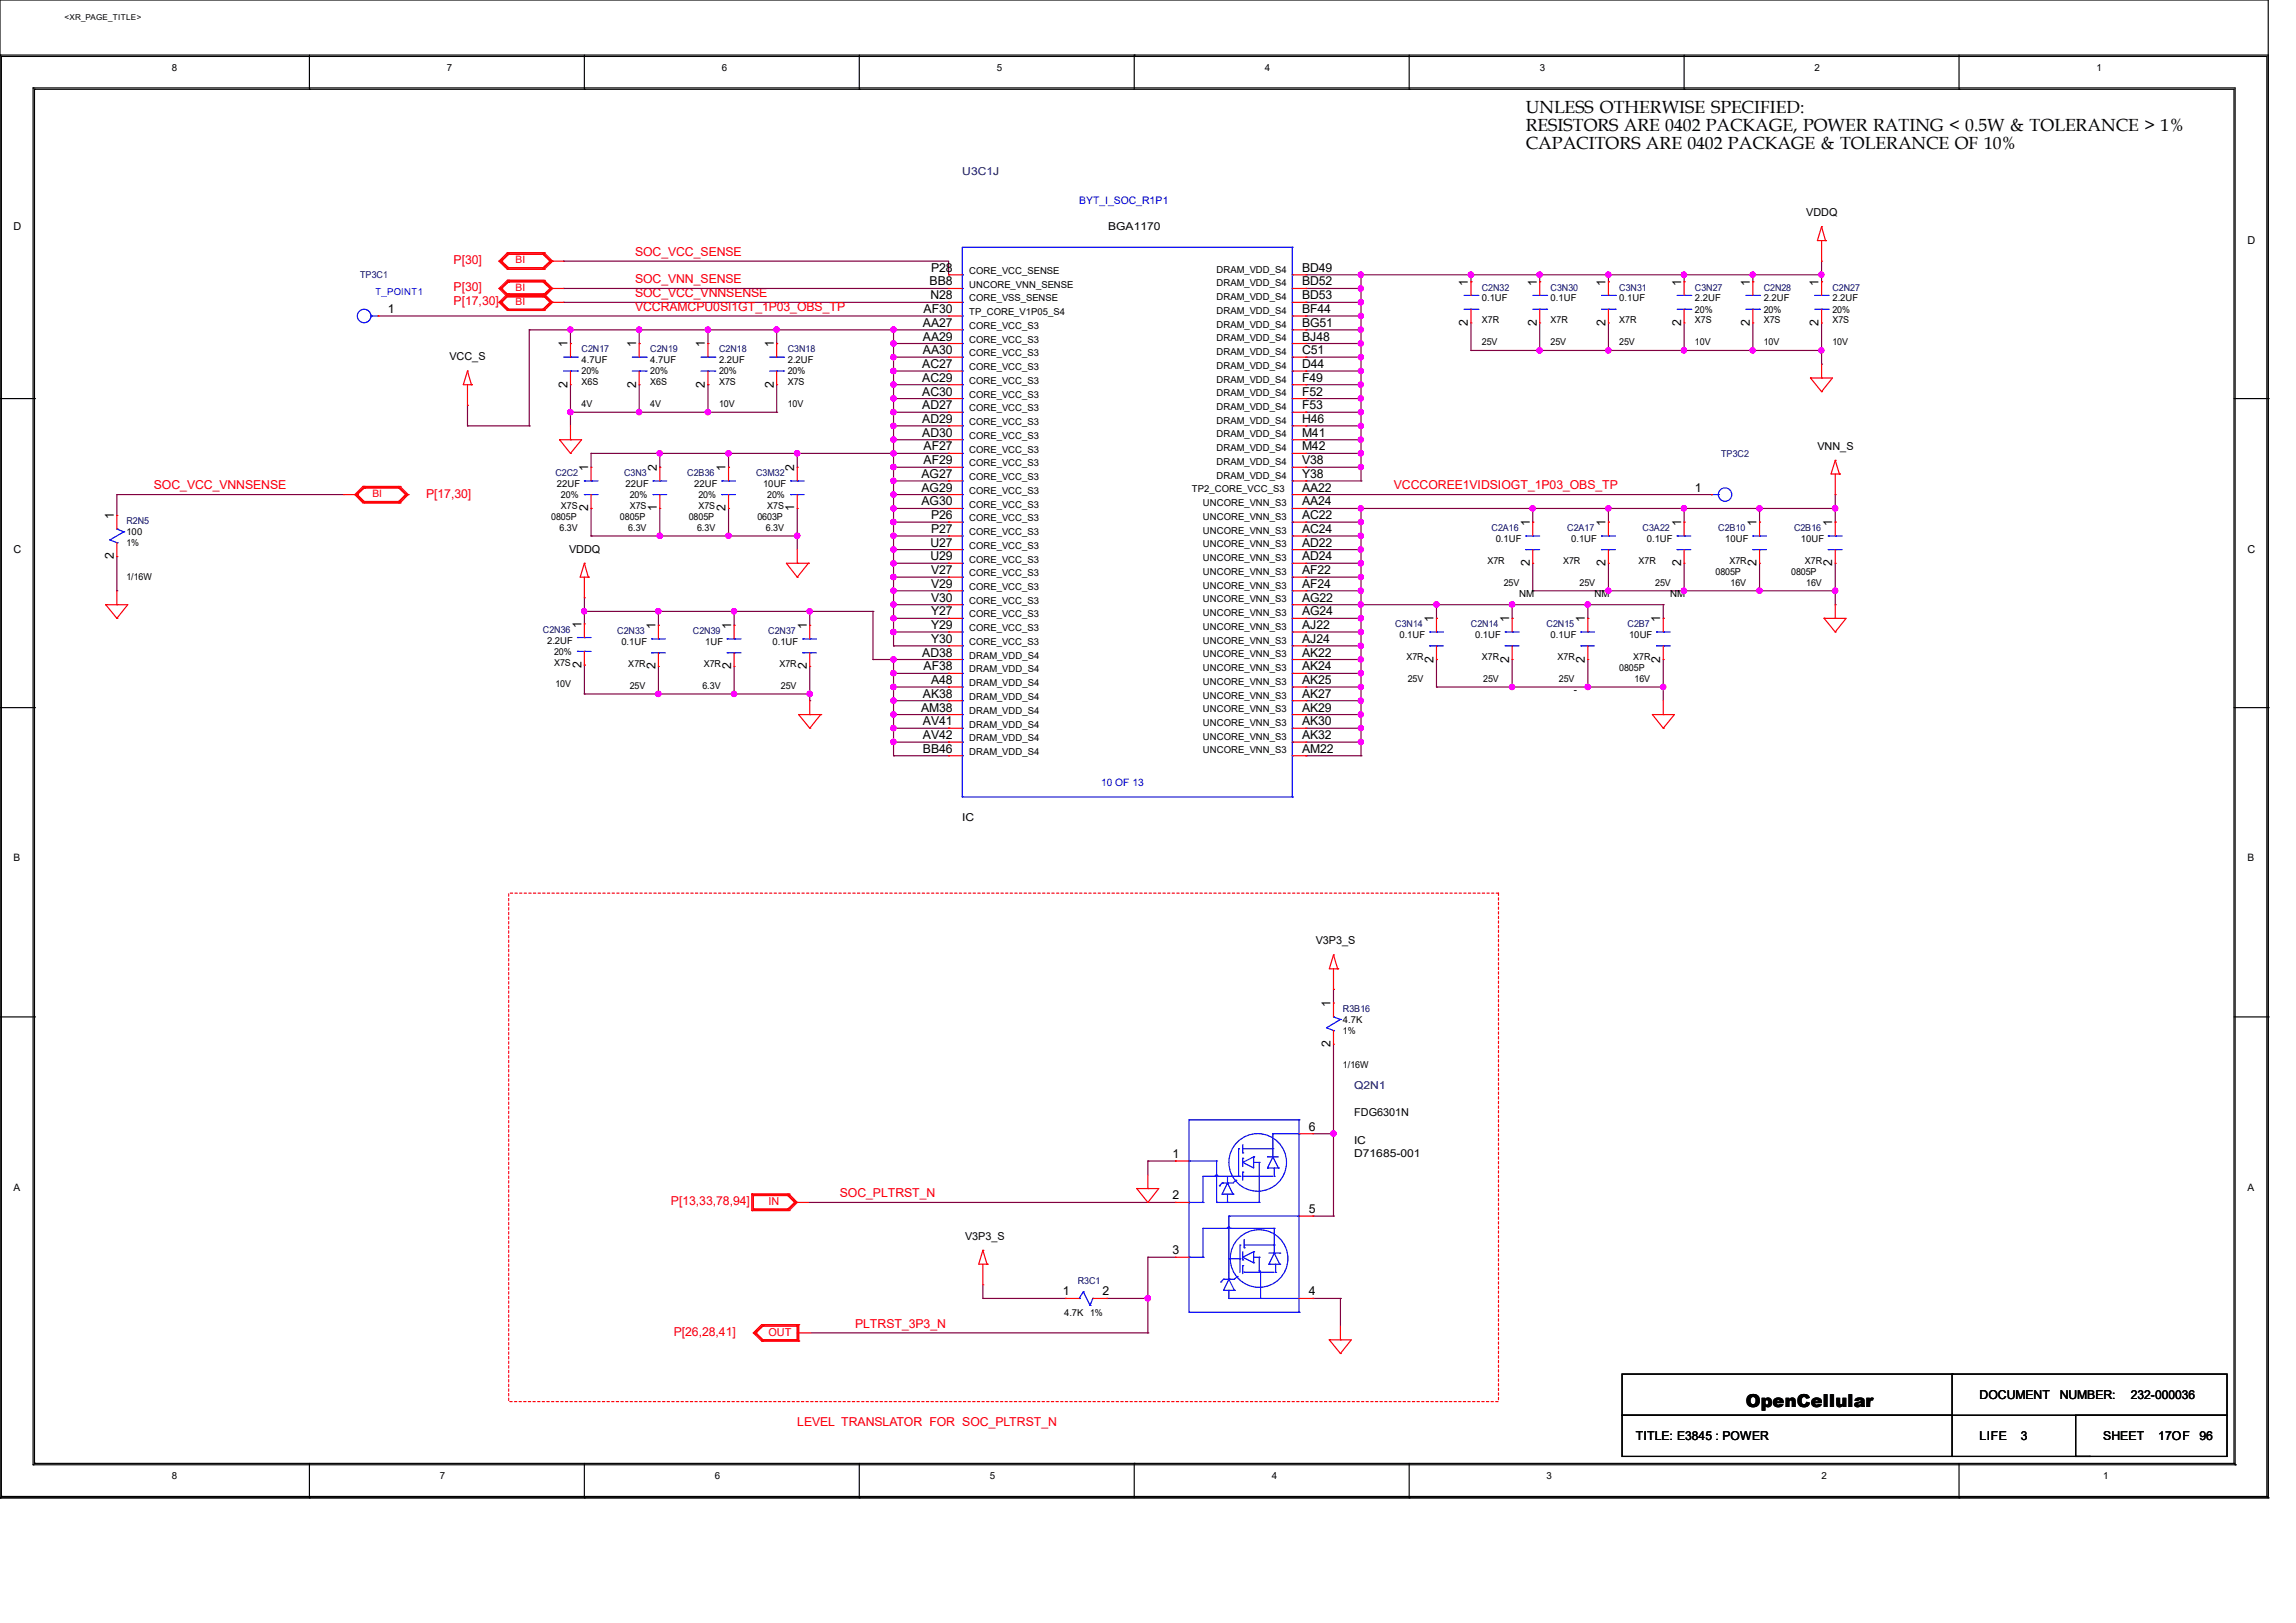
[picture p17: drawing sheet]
<svg xmlns="http://www.w3.org/2000/svg" width="420mm" height="297mm" viewBox="0 0 420 297" stroke-linecap="round" stroke-linejoin="round" font-family="sans-serif">
<defs><g id="words">
<text font-size="3.3" x="319.4" y="257.6">OpenCellular</text>
<g font-size="3.2">
<text x="279.1" y="20.7">UNLESS OTHERWISE SPECIFIED:</text>
<text x="279.1" y="24">RESISTORS ARE 0402 PACKAGE, POWER RATING &lt; 0.5W &amp; TOLERANCE &gt; 1%</text>
<text x="279.1" y="27.2">CAPACITORS ARE 0402 PACKAGE &amp; TOLERANCE OF 10%</text>
</g>
<g font-size="2.2" fill="#f00">
<text x="116.2" y="46.9">SOC_VCC_SENSE</text>
<text x="83" y="53.3">P[30]</text>
<text x="83" y="48.3">P[30]</text>
<text x="116.2" y="51.9">SOC_VNN_SENSE</text>
<text x="83" y="55.8">P[17,30]</text>
<text x="116.2" y="54.4">SOC_VCC_VNNSENSE</text>
<text x="116.2" y="56.9">VCCRAMCPU0SI1GT_1P03_OBS_TP</text>
<text x="28.2" y="89.6">SOC_VCC_VNNSENSE</text>
<text x="255" y="89.6">VCCCOREE1VIDSIOGT_1P03_OBS_TP</text>
<text x="77.9" y="91.1">P[17,30]</text>
<text x="122.7" y="220.6">P[13,33,78,94]</text>
<text x="153.6" y="219.1">SOC_PLTRST_N</text>
<text x="123.2" y="244.4">P[26,28,41]</text>
<text x="156.4" y="243">PLTRST_3P3_N</text>
<text x="145.8" y="261">LEVEL TRANSLATOR FOR SOC_PLTRST_N</text>
</g>
<g font-size="2.2">
<text x="170.1" y="52.2">BB8</text>
<text x="170.3" y="49.7">P28</text>
<text x="238.2" y="52.2">BD52</text>
<text x="238.2" y="49.7">BD49</text>
<text x="268.5" y="52.3" transform="rotate(-90 268.5 52.3)">1</text>
<text x="281.1" y="52.3" transform="rotate(-90 281.1 52.3)">1</text>
<text x="293.7" y="52.3" transform="rotate(-90 293.7 52.3)">1</text>
<text x="307.5" y="52.3" transform="rotate(-90 307.5 52.3)">1</text>
<text x="320.1" y="52.3" transform="rotate(-90 320.1 52.3)">1</text>
<text x="332.7" y="52.3" transform="rotate(-90 332.7 52.3)">1</text>
<text x="71" y="57.3">1</text>
<text x="168.8" y="59.8">AA27</text>
<text x="169" y="57.3">AF30</text>
<text x="170.2" y="54.8">N28</text>
<text x="238.2" y="59.8">BG51</text>
<text x="238.2" y="57.3">BF44</text>
<text x="238.2" y="54.8">BD53</text>
<text x="268.5" y="59.6" transform="rotate(-90 268.5 59.6)">2</text>
<text x="281.1" y="59.6" transform="rotate(-90 281.1 59.6)">2</text>
<text x="293.7" y="59.6" transform="rotate(-90 293.7 59.6)">2</text>
<text x="307.5" y="59.6" transform="rotate(-90 307.5 59.6)">2</text>
<text x="320.1" y="59.6" transform="rotate(-90 320.1 59.6)">2</text>
<text x="332.7" y="59.6" transform="rotate(-90 332.7 59.6)">2</text>
<text x="103.8" y="63.6" transform="rotate(-90 103.8 63.6)">1</text>
<text x="116.4" y="63.6" transform="rotate(-90 116.4 63.6)">1</text>
<text x="128.9" y="63.6" transform="rotate(-90 128.9 63.6)">1</text>
<text x="141.5" y="63.6" transform="rotate(-90 141.5 63.6)">1</text>
<text x="168.8" y="64.8">AA30</text>
<text x="168.8" y="62.3">AA29</text>
<text x="238.2" y="64.8">C51</text>
<text x="238.2" y="62.3">BJ48</text>
<text x="103.8" y="70.9" transform="rotate(-90 103.8 70.9)">2</text>
<text x="116.4" y="70.9" transform="rotate(-90 116.4 70.9)">2</text>
<text x="128.9" y="70.9" transform="rotate(-90 128.9 70.9)">2</text>
<text x="141.5" y="70.9" transform="rotate(-90 141.5 70.9)">2</text>
<text x="168.7" y="69.9">AC29</text>
<text x="168.7" y="67.4">AC27</text>
<text x="238.2" y="69.9">F49</text>
<text x="238.2" y="67.4">D44</text>
<text x="168.7" y="77.4">AD29</text>
<text x="168.7" y="74.9">AD27</text>
<text x="168.7" y="72.4">AC30</text>
<text x="238.2" y="77.4">H46</text>
<text x="238.2" y="74.9">F53</text>
<text x="238.2" y="72.4">F52</text>
<text x="168.7" y="79.9">AD30</text>
<text x="169" y="82.4">AF27</text>
<text x="238.2" y="82.4">M42</text>
<text x="238.2" y="79.9">M41</text>
<text x="107.6" y="86.2" transform="rotate(-90 107.6 86.2)">1</text>
<text x="120.1" y="86.2" transform="rotate(-90 120.1 86.2)">2</text>
<text x="132.7" y="86.2" transform="rotate(-90 132.7 86.2)">1</text>
<text x="145.3" y="86.2" transform="rotate(-90 145.3 86.2)">2</text>
<text x="168.6" y="90">AG29</text>
<text x="168.6" y="87.5">AG27</text>
<text x="169" y="85">AF29</text>
<text x="238.2" y="90">AA22</text>
<text x="238.2" y="87.5">Y38</text>
<text x="238.2" y="85">V38</text>
<text x="310" y="90">1</text>
<text x="20.8" y="95" transform="rotate(-90 20.8 95)">1</text>
<text x="107.6" y="93.6" transform="rotate(-90 107.6 93.6)">2</text>
<text x="120.1" y="93.6" transform="rotate(-90 120.1 93.6)">1</text>
<text x="132.7" y="93.6" transform="rotate(-90 132.7 93.6)">2</text>
<text x="145.3" y="93.6" transform="rotate(-90 145.3 93.6)">1</text>
<text x="168.6" y="92.5">AG30</text>
<text x="170.3" y="95">P26</text>
<text x="238.2" y="95">AC22</text>
<text x="238.2" y="92.5">AA24</text>
<text x="170.2" y="100">U27</text>
<text x="170.3" y="97.5">P27</text>
<text x="238.2" y="100">AD22</text>
<text x="238.2" y="97.5">AC24</text>
<text x="279.8" y="96.3" transform="rotate(-90 279.8 96.3)">1</text>
<text x="293.7" y="96.3" transform="rotate(-90 293.7 96.3)">1</text>
<text x="307.5" y="96.3" transform="rotate(-90 307.5 96.3)">1</text>
<text x="321.3" y="96.3" transform="rotate(-90 321.3 96.3)">1</text>
<text x="335.2" y="96.3" transform="rotate(-90 335.2 96.3)">1</text>
<text x="20.8" y="102.4" transform="rotate(-90 20.8 102.4)">2</text>
<text x="170.2" y="102.5">U29</text>
<text x="170.3" y="107.6">V29</text>
<text x="170.3" y="105.1">V27</text>
<text x="238.2" y="107.6">AF24</text>
<text x="238.2" y="105.1">AF22</text>
<text x="238.2" y="102.5">AD24</text>
<text x="279.8" y="103.6" transform="rotate(-90 279.8 103.6)">2</text>
<text x="293.7" y="103.6" transform="rotate(-90 293.7 103.6)">2</text>
<text x="307.5" y="103.6" transform="rotate(-90 307.5 103.6)">2</text>
<text x="321.3" y="103.6" transform="rotate(-90 321.3 103.6)">2</text>
<text x="335.2" y="103.6" transform="rotate(-90 335.2 103.6)">2</text>
<text x="170.3" y="112.6">Y27</text>
<text x="170.3" y="110.1">V30</text>
<text x="238.2" y="112.6">AG24</text>
<text x="238.2" y="110.1">AG22</text>
<text x="262.2" y="113.9" transform="rotate(-90 262.2 113.9)">1</text>
<text x="276.1" y="113.9" transform="rotate(-90 276.1 113.9)">1</text>
<text x="289.9" y="113.9" transform="rotate(-90 289.9 113.9)">1</text>
<text x="303.7" y="113.9" transform="rotate(-90 303.7 113.9)">1</text>
<text x="106.3" y="114.9" transform="rotate(-90 106.3 114.9)">1</text>
<text x="119.9" y="115.1" transform="rotate(-90 119.9 115.1)">1</text>
<text x="133.7" y="115.1" transform="rotate(-90 133.7 115.1)">1</text>
<text x="147.6" y="115.1" transform="rotate(-90 147.6 115.1)">1</text>
<text x="170.3" y="117.6">Y30</text>
<text x="170.3" y="115.1">Y29</text>
<text x="238.2" y="117.6">AJ24</text>
<text x="238.2" y="115.1">AJ22</text>
<text x="106.3" y="122.3" transform="rotate(-90 106.3 122.3)">2</text>
<text x="119.9" y="122.5" transform="rotate(-90 119.9 122.5)">2</text>
<text x="133.7" y="122.5" transform="rotate(-90 133.7 122.5)">2</text>
<text x="147.6" y="122.5" transform="rotate(-90 147.6 122.5)">2</text>
<text x="168.7" y="120.1">AD38</text>
<text x="169" y="122.7">AF38</text>
<text x="170.3" y="125.2">A48</text>
<text x="238.2" y="125.2">AK25</text>
<text x="238.2" y="122.7">AK24</text>
<text x="238.2" y="120.1">AK22</text>
<text x="262.2" y="121.2" transform="rotate(-90 262.2 121.2)">2</text>
<text x="276.1" y="121.2" transform="rotate(-90 276.1 121.2)">2</text>
<text x="289.9" y="121.2" transform="rotate(-90 289.9 121.2)">2</text>
<text x="303.7" y="121.2" transform="rotate(-90 303.7 121.2)">2</text>
<text x="168.5" y="130.2">AM38</text>
<text x="168.8" y="127.7">AK38</text>
<text x="238.2" y="130.2">AK29</text>
<text x="238.2" y="127.7">AK27</text>
<text x="168.8" y="137.8">BB46</text>
<text x="168.8" y="135.3">AV42</text>
<text x="168.8" y="132.7">AV41</text>
<text x="238.2" y="137.8">AM22</text>
<text x="238.2" y="135.3">AK32</text>
<text x="238.2" y="132.7">AK30</text>
<text x="243.4" y="184.3" transform="rotate(-90 243.4 184.3)">1</text>
<text x="243.4" y="191.6" transform="rotate(-90 243.4 191.6)">2</text>
<text x="239.4" y="206.9">6</text>
<text x="214.5" y="211.9">1</text>
<text x="214.5" y="219.5">2</text>
<text x="239.4" y="222">5</text>
<text x="214.5" y="229.5">3</text>
<text x="194.4" y="237.1">1</text>
<text x="201.7" y="237.1">2</text>
<text x="239.4" y="237.1">4</text>
<text x="362.1" y="256">DOCUMENT</text>
<text x="376.8" y="256">NUMBER:</text>
<text x="389.8" y="256">232-000036</text>
<text x="299.3" y="263.6">TITLE: E3845 : POWER</text>
<text x="362.1" y="263.6">LIFE</text>
<text x="369.6" y="263.6">3</text>
<text x="384.7" y="263.6">SHEET</text>
<text x="394.8" y="263.6">17OF</text>
<text x="402.3" y="263.6">96</text>
</g>
<g font-size="2" fill="#000080">
<text x="176" y="32">U3C1J</text>
<text x="247.7" y="199.2">Q2N1</text>
</g>
<g font-size="2">
<text x="330.4" y="39.5">VDDQ</text>
<text x="2.5" y="42">D</text>
<text x="202.7" y="42">BGA1170</text>
<text x="411.1" y="44.6">D</text>
<text x="82.2" y="66">VCC_S</text>
<text x="332.4" y="82.3">VNN_S</text>
<text x="2.5" y="101.1">C</text>
<text x="104.1" y="101.1">VDDQ</text>
<text x="411.1" y="101.1">C</text>
<text x="176" y="150.2">IC</text>
<text x="240.7" y="172.8">V3P3_S</text>
<text x="247.7" y="209.3">IC</text>
<text x="247.7" y="204.3">FDG6301N</text>
<text x="247.7" y="211.8">D71685-001</text>
<text x="176.5" y="226.9">V3P3_S</text>
</g>
<g font-size="2" fill="#f00">
<text x="140.5" y="220.6">IN</text>
<text x="140.5" y="244.5">OUT</text>
</g>
<g font-size="1.9" fill="#00f">
<text x="197.4" y="37.4">BYT_I_SOC_R1P1</text>
<text x="201.4" y="143.8">10 OF 13</text>
</g>
<g font-size="1.9" fill="#f00">
<text x="94.3" y="53.3">BI</text>
<text x="94.3" y="48.2">BI</text>
<text x="94.3" y="55.8">BI</text>
<text x="68.2" y="91">BI</text>
</g>
<g font-size="1.9">
<text x="2.5" y="157.6">B</text>
<text x="411.1" y="157.6">B</text>
<text x="2.5" y="217.9">A</text>
<text x="411.1" y="217.9">A</text>
</g>
<g font-size="1.8">
<text x="31.5" y="12.9">8</text>
<text x="81.7" y="12.9">7</text>
<text x="132" y="12.9">6</text>
<text x="182.3" y="12.9">5</text>
<text x="231.4" y="12.9">4</text>
<text x="281.6" y="12.9">3</text>
<text x="331.9" y="12.9">2</text>
<text x="383.5" y="12.9">1</text>
<text x="277.9" y="109.2">NM</text>
<text x="291.7" y="109.2">NM</text>
<text x="305.5" y="109.2">NM</text>
<text x="287.9" y="126.8">-</text>
<text x="31.5" y="270.7">8</text>
<text x="80.5" y="270.7">7</text>
<text x="130.8" y="270.7">6</text>
<text x="181.1" y="270.7">5</text>
<text x="232.6" y="270.7">4</text>
<text x="282.9" y="270.7">3</text>
<text x="333.2" y="270.7">2</text>
<text x="384.7" y="270.7">1</text>
</g>
<g font-size="1.7" fill="#000080">
<text x="65.9" y="50.9">TP3C1</text>
<text x="271.1" y="53.2">C2N32</text>
<text x="283.6" y="53.2">C3N30</text>
<text x="296.2" y="53.2">C3N31</text>
<text x="310" y="53.2">C3N27</text>
<text x="322.6" y="53.2">C2N28</text>
<text x="335.2" y="53.2">C2N27</text>
<text x="106.4" y="64.5">C2N17</text>
<text x="119" y="64.5">C2N19</text>
<text x="131.5" y="64.5">C2N18</text>
<text x="144.1" y="64.5">C3N18</text>
<text x="314.8" y="83.6">TP3C2</text>
<text x="101.6" y="87.1">C2C2</text>
<text x="114.2" y="87.1">C3N3</text>
<text x="125.7" y="87.1">C2B36</text>
<text x="138.3" y="87.1">C3M32</text>
<text x="23.1" y="95.9">R2N5</text>
<text x="272.8" y="97.2">C2A16</text>
<text x="286.7" y="97.2">C2A17</text>
<text x="300.5" y="97.2">C3A22</text>
<text x="314.3" y="97.2">C2B10</text>
<text x="328.2" y="97.2">C2B16</text>
<text x="99.3" y="115.8">C2N36</text>
<text x="112.9" y="116">C2N33</text>
<text x="126.7" y="116">C2N39</text>
<text x="140.5" y="116">C2N37</text>
<text x="255.2" y="114.8">C3N14</text>
<text x="269.1" y="114.8">C2N14</text>
<text x="282.9" y="114.8">C2N15</text>
<text x="297.7" y="114.8">C2B7</text>
<text x="245.7" y="185.2">R3B16</text>
<text x="197.1" y="234.9">R3C1</text>
</g>
<text font-size="1.7" fill="#00f" x="68.7" y="53.9">T_POINT1</text>
<g font-size="1.7">
<text x="177.3" y="52.7">UNCORE_VNN_SENSE</text>
<text x="177.3" y="50.1">CORE_VCC_SENSE</text>
<text x="222.5" y="52.4">DRAM_VDD_S4</text>
<text x="222.5" y="49.9">DRAM_VDD_S4</text>
<text x="177.3" y="57.7">TP_CORE_V1P05_S4</text>
<text x="177.3" y="55.2">CORE_VSS_SENSE</text>
<text x="222.5" y="59.9">DRAM_VDD_S4</text>
<text x="222.5" y="57.4">DRAM_VDD_S4</text>
<text x="222.5" y="54.9">DRAM_VDD_S4</text>
<text x="271.1" y="59.2">X7R</text>
<text x="271.1" y="55.2">0.1UF</text>
<text x="283.6" y="59.2">X7R</text>
<text x="283.6" y="55.2">0.1UF</text>
<text x="296.2" y="59.2">X7R</text>
<text x="296.2" y="55.2">0.1UF</text>
<text x="310" y="57.2">20%</text>
<text x="310" y="59.2">X7S</text>
<text x="310" y="55.2">2.2UF</text>
<text x="322.6" y="59.2">X7S</text>
<text x="322.6" y="57.2">20%</text>
<text x="322.6" y="55.2">2.2UF</text>
<text x="335.2" y="59.2">X7S</text>
<text x="335.2" y="57.2">20%</text>
<text x="335.2" y="55.2">2.2UF</text>
<text x="177.3" y="65.2">CORE_VCC_S3</text>
<text x="177.3" y="62.7">CORE_VCC_S3</text>
<text x="177.3" y="60.2">CORE_VCC_S3</text>
<text x="222.5" y="65">DRAM_VDD_S4</text>
<text x="222.5" y="62.4">DRAM_VDD_S4</text>
<text x="271.1" y="63.2">25V</text>
<text x="283.6" y="63.2">25V</text>
<text x="296.2" y="63.2">25V</text>
<text x="310" y="63.2">10V</text>
<text x="322.6" y="63.2">10V</text>
<text x="335.2" y="63.2">10V</text>
<text x="106.4" y="68.5">20%</text>
<text x="106.4" y="70.5">X6S</text>
<text x="106.4" y="66.5">4.7UF</text>
<text x="119" y="68.5">20%</text>
<text x="119" y="70.5">X6S</text>
<text x="119" y="66.5">4.7UF</text>
<text x="131.5" y="68.5">20%</text>
<text x="131.5" y="70.5">X7S</text>
<text x="131.5" y="66.5">2.2UF</text>
<text x="144.1" y="68.5">20%</text>
<text x="144.1" y="70.5">X7S</text>
<text x="144.1" y="66.5">2.2UF</text>
<text x="177.3" y="70.3">CORE_VCC_S3</text>
<text x="177.3" y="67.7">CORE_VCC_S3</text>
<text x="222.5" y="70">DRAM_VDD_S4</text>
<text x="222.5" y="67.5">DRAM_VDD_S4</text>
<text x="106.4" y="74.5">4V</text>
<text x="119" y="74.5">4V</text>
<text x="131.5" y="74.5">10V</text>
<text x="144.1" y="74.5">10V</text>
<text x="177.3" y="77.8">CORE_VCC_S3</text>
<text x="177.3" y="75.3">CORE_VCC_S3</text>
<text x="177.3" y="72.8">CORE_VCC_S3</text>
<text x="222.5" y="77.6">DRAM_VDD_S4</text>
<text x="222.5" y="75">DRAM_VDD_S4</text>
<text x="222.5" y="72.5">DRAM_VDD_S4</text>
<text x="177.3" y="82.8">CORE_VCC_S3</text>
<text x="177.3" y="80.3">CORE_VCC_S3</text>
<text x="222.5" y="82.6">DRAM_VDD_S4</text>
<text x="222.5" y="80.1">DRAM_VDD_S4</text>
<text x="101.9" y="89.1">22UF</text>
<text x="114.4" y="89.1">22UF</text>
<text x="127" y="89.1">22UF</text>
<text x="139.6" y="89.1">10UF</text>
<text x="177.3" y="87.8">CORE_VCC_S3</text>
<text x="177.3" y="85.3">CORE_VCC_S3</text>
<text x="222.5" y="87.6">DRAM_VDD_S4</text>
<text x="222.5" y="85.1">DRAM_VDD_S4</text>
<text x="100.8" y="95.2">0805P</text>
<text x="102.6" y="91.1">20%</text>
<text x="102.6" y="93.1">X7S</text>
<text x="113.4" y="95.2">0805P</text>
<text x="115.2" y="93.1">X7S</text>
<text x="115.2" y="91.1">20%</text>
<text x="126" y="95.2">0805P</text>
<text x="127.8" y="91.1">20%</text>
<text x="127.8" y="93.1">X7S</text>
<text x="138.6" y="95.2">0603P</text>
<text x="140.3" y="93.1">X7S</text>
<text x="140.3" y="91.1">20%</text>
<text x="177.3" y="95.4">CORE_VCC_S3</text>
<text x="177.3" y="92.9">CORE_VCC_S3</text>
<text x="177.3" y="90.4">CORE_VCC_S3</text>
<text x="218" y="90.1">TP2_CORE_VCC_S3</text>
<text x="220" y="95.2">UNCORE_VNN_S3</text>
<text x="220" y="92.6">UNCORE_VNN_S3</text>
<text x="23.1" y="99.9">1%</text>
<text x="23.1" y="97.9">100</text>
<text x="102.4" y="97.2">6.3V</text>
<text x="114.9" y="97.2">6.3V</text>
<text x="127.5" y="97.2">6.3V</text>
<text x="140.1" y="97.2">6.3V</text>
<text x="177.3" y="100.4">CORE_VCC_S3</text>
<text x="177.3" y="97.9">CORE_VCC_S3</text>
<text x="220" y="100.2">UNCORE_VNN_S3</text>
<text x="220" y="97.7">UNCORE_VNN_S3</text>
<text x="273.6" y="99.2">0.1UF</text>
<text x="287.4" y="99.2">0.1UF</text>
<text x="301.2" y="99.2">0.1UF</text>
<text x="315.6" y="99.2">10UF</text>
<text x="329.4" y="99.2">10UF</text>
<text x="23.1" y="106.2">1/16W</text>
<text x="177.3" y="108">CORE_VCC_S3</text>
<text x="177.3" y="105.5">CORE_VCC_S3</text>
<text x="177.3" y="103">CORE_VCC_S3</text>
<text x="220" y="107.7">UNCORE_VNN_S3</text>
<text x="220" y="105.2">UNCORE_VNN_S3</text>
<text x="220" y="102.7">UNCORE_VNN_S3</text>
<text x="272.1" y="103.2">X7R</text>
<text x="275.1" y="107.2">25V</text>
<text x="285.9" y="103.2">X7R</text>
<text x="288.9" y="107.2">25V</text>
<text x="299.7" y="103.2">X7R</text>
<text x="302.8" y="107.2">25V</text>
<text x="313.8" y="105.2">0805P</text>
<text x="316.4" y="103.2">X7R</text>
<text x="316.6" y="107.2">16V</text>
<text x="327.7" y="105.2">0805P</text>
<text x="330.2" y="103.2">X7R</text>
<text x="330.4" y="107.2">16V</text>
<text x="177.3" y="113">CORE_VCC_S3</text>
<text x="177.3" y="110.5">CORE_VCC_S3</text>
<text x="220" y="112.7">UNCORE_VNN_S3</text>
<text x="220" y="110.2">UNCORE_VNN_S3</text>
<text x="100.1" y="117.8">2.2UF</text>
<text x="101.3" y="119.8">20%</text>
<text x="113.7" y="118">0.1UF</text>
<text x="129" y="118">1UF</text>
<text x="141.3" y="118">0.1UF</text>
<text x="177.3" y="118">CORE_VCC_S3</text>
<text x="177.3" y="115.5">CORE_VCC_S3</text>
<text x="220" y="117.8">UNCORE_VNN_S3</text>
<text x="220" y="115.3">UNCORE_VNN_S3</text>
<text x="256" y="116.8">0.1UF</text>
<text x="269.8" y="116.8">0.1UF</text>
<text x="283.6" y="116.8">0.1UF</text>
<text x="298" y="116.8">10UF</text>
<text x="101.3" y="121.8">X7S</text>
<text x="101.6" y="125.8">10V</text>
<text x="114.9" y="122">X7R</text>
<text x="128.7" y="122">X7R</text>
<text x="142.6" y="122">X7R</text>
<text x="177.3" y="125.6">DRAM_VDD_S4</text>
<text x="177.3" y="123.1">DRAM_VDD_S4</text>
<text x="177.3" y="120.6">DRAM_VDD_S4</text>
<text x="220" y="125.3">UNCORE_VNN_S3</text>
<text x="220" y="122.8">UNCORE_VNN_S3</text>
<text x="220" y="120.3">UNCORE_VNN_S3</text>
<text x="257.3" y="120.8">X7R</text>
<text x="257.5" y="124.8">25V</text>
<text x="271.1" y="120.8">X7R</text>
<text x="271.3" y="124.8">25V</text>
<text x="284.9" y="120.8">X7R</text>
<text x="285.2" y="124.8">25V</text>
<text x="296.2" y="122.8">0805P</text>
<text x="298.7" y="120.8">X7R</text>
<text x="299" y="124.8">16V</text>
<text x="115.2" y="126.1">25V</text>
<text x="128.5" y="126.1">6.3V</text>
<text x="142.8" y="126.1">25V</text>
<text x="177.3" y="130.6">DRAM_VDD_S4</text>
<text x="177.3" y="128.1">DRAM_VDD_S4</text>
<text x="220" y="130.3">UNCORE_VNN_S3</text>
<text x="220" y="127.8">UNCORE_VNN_S3</text>
<text x="177.3" y="135.6">DRAM_VDD_S4</text>
<text x="177.3" y="133.1">DRAM_VDD_S4</text>
<text x="220" y="137.9">UNCORE_VNN_S3</text>
<text x="220" y="135.4">UNCORE_VNN_S3</text>
<text x="220" y="132.9">UNCORE_VNN_S3</text>
<text x="177.3" y="138.1">DRAM_VDD_S4</text>
<text x="245.7" y="189.2">1%</text>
<text x="245.7" y="187.2">4.7K</text>
<text x="245.7" y="195.5">1/16W</text>
<text x="194.6" y="240.7">4.7K 1%</text>
</g>
<text font-size="1.5" x="11.8" y="3.6">&lt;XR_PAGE_TITLE&gt;</text>
<g font-size=".6" fill="#fff">
<text x="242.4" y="204.8">UNNAMED_27_MOSFETNDUAL6P_I124_D1</text>
<text x="217.3" y="217.3">UNNAMED_27_MOSFETNDUAL6P_I124_G1</text>
</g>
</g></defs>
<g fill="none" stroke="#000" stroke-width=".21">
<path d="M0 10.1h.1M0 10.1h414.9M.3 10.3h.1M.3 10.3v263.6M.3 10.3h414.4v263.6M6.1 16.1h.1M6.1 16.1v252M6.1 16.1h402.8v252M6.3 16.3h.1M6.3 16.3h402.3v251.5M6.3 16.3v251.5M56.6 16.3h.1"/>
<path d="M56.6 10.1v6.2M106.9 16.3h.1M106.9 10.1v6.2M157.2 16.3h.1M157.2 10.1v6.2M207.5 10.1h.1M207.5 10.1v6.2M257.8 16.3h.1M257.8 10.1v6.2M308.1 16.3h.1M308.1 10.1v6.2M358.4 16.3h.1"/>
<path d="M358.4 10.1v6.2M0 72.9h6.3M6.3 72.9h.1M408.6 72.9h6.3M414.9 72.9h.1M0 129.5h6.3M6.3 129.5h.1M408.6 129.5h6.3M414.9 129.5h.1M0 186.1h6.3M6.3 186.1h.1M408.6 186.1h6.3"/>
<path d="M414.9 186.1h.1M296.7 251.5h110.7v7.5h-110.7zM296.7 259h60.4v7.5h-60.4zM357.1 251.5h.1M357.1 251.5v7.5M379.7 259h27.7v7.5h-27.7zM0 274.1h.1M0 274.1v-274.1h414.9v274.1M0 274.1h414.9M.3 273.9h.1M.3 273.9h414.4M6.1 268.1h.1"/>
<path d="M6.1 268.1h402.8M6.3 267.8h.1M6.3 267.8h402.3M56.6 274.1h.1M56.6 267.8v6.3M106.9 274.1h.1M106.9 267.8v6.3M157.2 274.1h.1M157.2 267.8v6.3M207.5 267.8h.1M207.5 267.8v6.3M257.8 274.1h.1"/>
<path d="M257.8 267.8v6.3M357.1 266.5h25.1M358.4 274.1h.1M358.4 267.8v6.3M382.2 266.5h.1M408.6 267.8h.1M408.9 268.1h.1M414.7 273.9h.1M414.9 274.1h.1"/>
</g>
<path d="M93 163.4h181.1v93.1h-181.1z" fill="none" stroke="#f00" stroke-width=".21" stroke-dasharray=".4"/>
<g fill="none" stroke="#800040" stroke-width=".21">
<path d="M69.2 57.8h104.3M103.1 47.8h.1M103.1 55.3h.1M103.1 52.8h.1M103.1 47.8h70.4v2.5M103.1 55.3h70.4M103.1 52.8h70.4M173.5 57.8h.1M173.5 50.3h.1M238.9 52.8h.1M238.9 57.8h.1M238.9 55.3h.1"/>
<path d="M238.9 55.3h10.1M238.9 52.8h10.1M238.9 57.8h10.1M238.9 50.3h94.3M249 50.3h.1M249 52.8h.1M249 57.8h.1M249 55.3h.1M249 50.3v37.7M269.1 50.3h.1M269.1 51.6h.1M269.1 50.3v1.3"/>
<path d="M269.1 59.1v5M281.6 50.3h.1M281.6 51.6h.1M281.6 50.3v1.3M281.6 59.1v5M294.2 50.3h.1M294.2 51.6h.1M294.2 50.3v1.3M294.2 59.1v5M308.1 50.3h.1M308.1 51.6h.1M308.1 50.3v1.3"/>
<path d="M308.1 59.1v5M320.6 50.3h.1M320.6 51.6h.1M320.6 50.3v1.3M320.6 59.1v5M333.2 50.3h.1M333.2 51.6h.1M333.2 47.8v3.8M333.2 59.1v7.5M85.5 77.9h.1M85.5 74.2v3.7M85.5 77.9h11.3"/>
<path d="M96.8 77.9h.1M96.8 60.4h.1M96.8 60.4v17.5M96.8 60.4h76.7M104.4 75.4h.1M104.4 60.4h.1M104.4 62.9h.1M104.4 60.4v2.5M104.4 70.4v7.5M104.4 75.4h37.7M116.9 75.4h.1M116.9 60.4h.1"/>
<path d="M116.9 62.9h.1M116.9 60.4v2.5M116.9 70.4v5M129.5 75.4h.1M129.5 70.4h.1M129.5 60.4h.1M129.5 62.9h.1M129.5 60.4v2.5M129.5 70.4v5M142.1 75.4h.1M142.1 60.4h.1M142.1 62.9h.1"/>
<path d="M142.1 60.4v2.5M142.1 70.4v5M163.4 75.4h.1M163.4 77.9h.1M163.4 72.9h.1M163.4 70.4h.1M163.4 67.9h.1M163.4 65.4h.1M163.4 62.9h.1M163.4 60.4h.1M163.4 75.4h10.1M163.4 77.9h10.1"/>
<path d="M163.4 60.4v57.8M163.4 72.9h10.1M163.4 70.4h10.1M163.4 67.9h10.1M163.4 65.4h10.1M163.4 62.9h10.1M173.5 77.9h.1M173.5 60.4h.1M238.9 77.9h.1M238.9 75.4h.1M238.9 72.9h.1M238.9 70.4h.1"/>
<path d="M238.9 67.9h.1M238.9 65.4h.1M238.9 62.9h.1M238.9 60.4h.1M238.9 75.4h10.1M238.9 77.9h10.1M238.9 60.4h10.1M238.9 72.9h10.1M238.9 70.4h10.1M238.9 67.9h10.1M238.9 65.4h10.1M238.9 62.9h10.1"/>
<path d="M249 77.9h.1M249 75.4h.1M249 72.9h.1M249 70.4h.1M249 67.9h.1M249 65.4h.1M249 62.9h.1M249 60.4h.1M269.1 64.1h.1M269.1 64.1h64.1M281.6 64.1h.1M294.2 64.1h.1"/>
<path d="M308.1 64.1h.1M320.6 64.1h.1M333.2 64.1h.1M333.2 66.6h.1M21.4 90.5h.1M21.4 90.5h41.5M21.4 90.5v3.8M62.9 90.5h.1M108.1 98.1h.1M108.1 93h.1M108.1 83h.1M108.1 98.1h37.7"/>
<path d="M108.1 83h65.4M108.1 83v2.5M108.1 93v5.1M120.7 98.1h.1M120.7 83h.1M120.7 85.5h.1M120.7 83v2.5M120.7 93v5.1M133.3 98.1h.1M133.3 85.5h.1M133.3 83h.1M133.3 83v2.5"/>
<path d="M133.3 93v5.1M145.8 98.1h.1M145.8 83h.1M145.8 83v2.5M145.8 93v7.6M163.4 80.5h.1M163.4 83h.1M163.4 85.5h.1M163.4 88h.1M163.4 90.5h.1M163.4 93h.1M163.4 95.5h.1"/>
<path d="M163.4 98.1h.1M163.4 90.5h10.1M163.4 98.1h10.1M163.4 95.5h10.1M163.4 93h10.1M163.4 88h10.1M163.4 85.5h10.1M163.4 80.5h10.1M173.5 98.1h.1M173.5 95.5h.1M173.5 93h.1M173.5 90.5h.1"/>
<path d="M173.5 88h.1M173.5 85.5h.1M173.5 83h.1M173.5 80.5h.1M238.9 85.5h.1M238.9 88h.1M238.9 80.5h.1M238.9 90.5h74.2M238.9 98.1h10.1M238.9 95.5h10.1M238.9 93h96.8M238.9 88h10.1"/>
<path d="M238.9 85.5h10.1M238.9 83h10.1M238.9 80.5h10.1M249 83h.1M249 85.5h.1M249 88h.1M249 80.5h.1M249 98.1h.1M249 95.5h.1M249 93h.1M249 93v45.3M280.4 93h.1"/>
<path d="M280.4 95.5h.1M280.4 93v2.5M294.2 93h.1M294.2 95.5h.1M294.2 93v2.5M308.1 93h.1M308.1 95.5h.1M308.1 93v2.5M313.1 90.5h.1M321.9 93h.1M321.9 95.5h.1M321.9 93v2.5"/>
<path d="M335.7 93h.1M335.7 95.5h.1M335.7 90.5v5M21.4 108.1h.1M21.4 101.9v6.2M106.9 111.9h.1M106.9 109.4v4.8M106.9 111.9h52.8M120.4 111.9h.1M120.4 114.4h.1M120.4 111.9v2.5M134.3 114.4h.1"/>
<path d="M134.3 111.9h.1M134.3 111.9v2.5M148.1 111.9h.1M148.1 111.9v2.5M159.7 111.9h.1M159.7 111.9v8.8M163.4 100.6h.1M163.4 103.1h.1M163.4 105.6h.1M163.4 108.1h.1M163.4 110.7h.1M163.4 113.2h.1"/>
<path d="M163.4 115.7h.1M163.4 118.2h.1M163.4 108.1h10.1M163.4 118.2h10.1M163.4 115.7h10.1M163.4 113.2h10.1M163.4 110.7h10.1M163.4 105.6h10.1M163.4 103.1h10.1M163.4 100.6h10.1M173.5 118.2h.1M173.5 115.7h.1"/>
<path d="M173.5 113.2h.1M173.5 110.7h.1M173.5 108.1h.1M173.5 105.6h.1M173.5 103.1h.1M173.5 100.6h.1M238.9 108.1h10.1M238.9 118.2h10.1M238.9 115.7h10.1M238.9 113.2h10.1M238.9 110.7h65.3M238.9 105.6h10.1"/>
<path d="M238.9 103.1h10.1M238.9 100.6h10.1M249 118.2h.1M249 115.7h.1M249 113.2h.1M249 110.7h.1M249 108.1h.1M249 105.6h.1M249 103.1h.1M249 100.6h.1M262.8 110.7h.1M262.8 113.2h.1"/>
<path d="M262.8 110.7v2.5M276.6 110.7h.1M276.6 113.2h.1M276.6 110.7v2.5M280.4 108.1h.1M280.4 103.1v5M280.4 108.1h55.3M290.4 110.7h.1M290.4 113.2h.1M290.4 110.7v2.5M294.2 108.1h.1M294.2 103.1v5"/>
<path d="M304.2 110.7h.1M304.2 113.2h.1M304.2 110.7v2.5M308.1 108.1h.1M308.1 103.1v5M321.9 108.1h.1M321.9 103.1v5M335.7 108.1h.1M335.7 110.7h.1M335.7 103.1v7.6M106.9 121.7h.1M106.9 127h.1"/>
<path d="M106.9 121.7v5.3M106.9 127h41.2M120.4 127h.1M120.4 122v5M134.3 127h.1M134.3 122v5M148.1 127h.1M148.1 128.2h.1M148.1 122v6.2M159.7 120.7h.1M159.7 120.7h13.8M163.4 120.7h.1"/>
<path d="M163.4 123.2h.1M163.4 125.7h.1M163.4 128.2h.1M163.4 130.8h.1M163.4 133.3h.1M163.4 135.8h.1M163.4 138.3h.1M163.4 125.7h10.1M163.4 120.7v17.6M163.4 138.3h10.1M163.4 135.8h10.1M163.4 133.3h10.1"/>
<path d="M163.4 130.8h10.1M163.4 128.2h10.1M163.4 123.2h10.1M173.5 138.3h.1M173.5 135.8h.1M173.5 133.3h.1M173.5 130.8h.1M173.5 128.2h.1M173.5 125.7h.1M173.5 123.2h.1M173.5 120.7h.1M238.9 138.3h.1"/>
<path d="M238.9 125.7h10.1M238.9 120.7h10.1M238.9 138.3h10.1M238.9 135.8h10.1M238.9 133.3h10.1M238.9 130.8h10.1M238.9 128.2h10.1M238.9 123.2h10.1M249 135.8h.1M249 138.3h.1M249 133.3h.1M249 130.8h.1"/>
<path d="M249 128.2h.1M249 125.7h.1M249 123.2h.1M249 120.7h.1M262.8 125.7h.1M262.8 120.7h.1M262.8 125.7h41.4M262.8 120.7v5M276.6 125.7h.1M276.6 120.7v5M290.4 125.7h.1M290.4 120.7v5"/>
<path d="M304.2 125.7h.1M304.2 120.7v7.5M243.9 181.1h.1M243.9 181.1v2.5M243.9 191.1v31.4M210 212.5h.1M210 212.5v2.5M210 212.5h5M215 212.5h.1M240.2 207.5h3.7M243.9 207.5h.1M147.9 220h67.1"/>
<path d="M179.8 237.6h.1M179.8 237.6h15.1M179.8 235.1v2.5M194.9 237.6h.1M202.4 237.6h.1M202.4 237.6h7.6M210 237.6h.1M210 230.1h.1M210 230.1v13.8M210 230.1h5M215 220h.1M240.2 237.6h.1"/>
<path d="M240.2 222.5h.1M240.2 237.6h5M240.2 222.5h3.7M243.9 222.5h.1M245.2 237.6h.1M245.2 237.6v5.1M148.4 243.9h61.6M210 243.9h.1"/>
</g>
<g fill="#f0f" stroke="#f0f" stroke-width=".21">
<circle cx="104.3" cy="75.4" r=".49"/>
<circle cx="116.9" cy="75.4" r=".49"/>
<circle cx="148.1" cy="127" r=".49"/>
<circle cx="120.4" cy="127" r=".49"/>
<circle cx="134.3" cy="127" r=".49"/>
<circle cx="129.5" cy="75.4" r=".49"/>
<circle cx="281.6" cy="64.1" r=".49"/>
<circle cx="294.2" cy="64.1" r=".49"/>
<circle cx="308" cy="64.1" r=".48"/>
<circle cx="320.6" cy="64.1" r=".48"/>
<circle cx="333.2" cy="64.1" r=".48"/>
<circle cx="308" cy="108.1" r=".48"/>
<circle cx="321.8" cy="108.1" r=".49"/>
<circle cx="290.4" cy="125.7" r=".49"/>
<circle cx="276.6" cy="125.7" r=".49"/>
<circle cx="294.2" cy="108.1" r=".49"/>
<circle cx="304.2" cy="125.7" r=".48"/>
<circle cx="335.7" cy="108.1" r=".49"/>
<circle cx="210" cy="237.6" r=".49"/>
<circle cx="243.9" cy="207.4" r=".49"/>
<circle cx="104.3" cy="60.3" r=".49"/>
<circle cx="116.9" cy="60.3" r=".49"/>
<circle cx="129.5" cy="60.3" r=".49"/>
<circle cx="163.4" cy="77.9" r=".49"/>
<circle cx="163.4" cy="80.5" r=".49"/>
<circle cx="163.4" cy="85.5" r=".49"/>
<circle cx="163.4" cy="88" r=".49"/>
<circle cx="163.4" cy="90.5" r=".49"/>
<circle cx="163.4" cy="98" r=".49"/>
<circle cx="163.4" cy="100.6" r=".49"/>
<circle cx="163.4" cy="103.1" r=".49"/>
<circle cx="163.4" cy="105.6" r=".49"/>
<circle cx="163.4" cy="108.1" r=".49"/>
<circle cx="163.4" cy="113.1" r=".49"/>
<circle cx="163.4" cy="115.7" r=".49"/>
<circle cx="163.4" cy="110.6" r=".49"/>
<circle cx="163.4" cy="95.5" r=".49"/>
<circle cx="163.4" cy="93" r=".49"/>
<circle cx="163.4" cy="72.9" r=".49"/>
<circle cx="163.4" cy="75.4" r=".49"/>
<circle cx="163.4" cy="67.9" r=".49"/>
<circle cx="163.4" cy="70.4" r=".49"/>
<circle cx="163.4" cy="62.8" r=".49"/>
<circle cx="163.4" cy="65.4" r=".49"/>
<circle cx="163.4" cy="60.3" r=".49"/>
<circle cx="142" cy="60.3" r=".49"/>
<circle cx="106.8" cy="111.9" r=".48"/>
<circle cx="120.4" cy="111.9" r=".49"/>
<circle cx="134.3" cy="111.9" r=".49"/>
<circle cx="148.1" cy="111.9" r=".49"/>
<circle cx="163.4" cy="120.7" r=".49"/>
<circle cx="163.4" cy="123.2" r=".49"/>
<circle cx="163.4" cy="130.7" r=".49"/>
<circle cx="163.4" cy="133.2" r=".49"/>
<circle cx="163.4" cy="135.8" r=".49"/>
<circle cx="163.4" cy="128.2" r=".49"/>
<circle cx="163.4" cy="125.7" r=".49"/>
<circle cx="248.9" cy="83" r=".48"/>
<circle cx="248.9" cy="52.8" r=".48"/>
<circle cx="248.9" cy="85.5" r=".48"/>
<circle cx="248.9" cy="80.5" r=".48"/>
<circle cx="248.9" cy="77.9" r=".48"/>
<circle cx="248.9" cy="75.4" r=".48"/>
<circle cx="248.9" cy="72.9" r=".48"/>
<circle cx="248.9" cy="70.4" r=".48"/>
<circle cx="248.9" cy="67.9" r=".48"/>
<circle cx="248.9" cy="65.4" r=".48"/>
<circle cx="248.9" cy="62.8" r=".48"/>
<circle cx="248.9" cy="60.3" r=".48"/>
<circle cx="248.9" cy="57.8" r=".48"/>
<circle cx="248.9" cy="55.3" r=".48"/>
<circle cx="248.9" cy="50.3" r=".48"/>
<circle cx="269" cy="50.3" r=".49"/>
<circle cx="281.6" cy="50.3" r=".49"/>
<circle cx="294.2" cy="50.3" r=".49"/>
<circle cx="308" cy="50.3" r=".48"/>
<circle cx="320.6" cy="50.3" r=".48"/>
<circle cx="333.2" cy="50.3" r=".48"/>
<circle cx="248.9" cy="135.8" r=".48"/>
<circle cx="248.9" cy="133.2" r=".48"/>
<circle cx="248.9" cy="130.7" r=".48"/>
<circle cx="248.9" cy="128.2" r=".48"/>
<circle cx="248.9" cy="125.7" r=".48"/>
<circle cx="248.9" cy="120.7" r=".48"/>
<circle cx="248.9" cy="123.2" r=".48"/>
<circle cx="248.9" cy="118.2" r=".48"/>
<circle cx="248.9" cy="115.7" r=".48"/>
<circle cx="248.9" cy="113.1" r=".48"/>
<circle cx="248.9" cy="108.1" r=".48"/>
<circle cx="248.9" cy="110.6" r=".48"/>
<circle cx="262.7" cy="110.6" r=".49"/>
<circle cx="248.9" cy="103.1" r=".48"/>
<circle cx="248.9" cy="105.6" r=".48"/>
<circle cx="248.9" cy="98" r=".48"/>
<circle cx="248.9" cy="100.6" r=".48"/>
<circle cx="248.9" cy="95.5" r=".48"/>
<circle cx="248.9" cy="93" r=".48"/>
<circle cx="280.4" cy="93" r=".49"/>
<circle cx="276.6" cy="110.6" r=".49"/>
<circle cx="290.4" cy="110.6" r=".49"/>
<circle cx="294.2" cy="93" r=".49"/>
<circle cx="308" cy="93" r=".48"/>
<circle cx="321.8" cy="93" r=".49"/>
<circle cx="335.7" cy="93" r=".49"/>
<circle cx="145.8" cy="98" r=".49"/>
<circle cx="133.2" cy="98" r=".49"/>
<circle cx="120.7" cy="98" r=".49"/>
<circle cx="120.7" cy="83" r=".49"/>
<circle cx="133.2" cy="83" r=".49"/>
<circle cx="145.8" cy="83" r=".49"/>
<circle cx="163.4" cy="83" r=".49"/>
</g>
<g fill="none" stroke="#f00" stroke-width=".21">
<path d="M69.2 57.8h.1M91.3 55.3h.1M91.3 52.8h.1M91.3 47.8h.1M91.3 55.3l1.5 1.5h6.8M91.3 52.8l1.5 1.5h6.8M91.3 47.8l1.5 1.5h6.8M91.5 55.3h.1M91.5 52.8h.1M91.5 47.8h.1M91.5 55.3l1.5 1.3M91.5 55.3l1.5 1.5"/>
<path d="M91.5 52.8l1.5 1.3M91.5 52.8l1.5 1.5M91.5 47.8l1.5 1.2M91.5 47.8l1.5 1.5M91.8 55.3h.1M91.8 52.8h.1M91.8 47.8h.1M91.8 55.3l1.2 1.3M91.8 52.8l1.2 1.3M91.8 47.8l1.2 1.2M92.8 53.8h.1M92.8 51.3h.1"/>
<path d="M92.8 46.3h.1M92.8 53.8l-1.5 1.5M92.8 53.8h6.8M92.8 51.3l-1.5 1.5M92.8 51.3h6.8M92.8 46.3l-1.5 1.5M92.8 46.3h6.8M93 54.1h.1M93 53.8h.1M93 51.6h.1M93 51.3h.1M93 46.5h.1"/>
<path d="M93 46.3h.1M93 54.1l-1.2 1.2M93 54.1l-1.5 1.2M93 53.8l-1.5 1.5M93 56.6h6.3M93 54.1h6.3M93 51.6l-1.2 1.2M93 51.6l-1.5 1.2M93 51.3l-1.5 1.5M93 51.6h6.3M93 46.5l-1.2 1.3M93 46.5l-1.5 1.3"/>
<path d="M93 46.3l-1.5 1.5M93 49h6.3M93 46.5h6.3M99.3 56.8h.1M99.3 53.8h.1M99.3 56.6h.1M99.3 54.1h.1M99.3 54.3h.1M99.3 51.3h.1M99.3 51.6h.1M99.3 49.3h.1M99.3 46.3h.1"/>
<path d="M99.3 49h.1M99.3 46.5h.1M99.3 53.8l1.5 1.5M99.3 54.1l1.5 1.2M99.3 54.1l1.3 1.2M99.3 51.3l1.5 1.5M99.3 51.6l1.5 1.2M99.3 51.6l1.3 1.2M99.3 46.3l1.5 1.5M99.3 46.5l1.5 1.3M99.3 46.5l1.3 1.3M99.6 56.8h.1"/>
<path d="M99.6 53.8h.1M99.6 54.3h.1M99.6 51.3h.1M99.6 49.3h.1M99.6 46.3h.1M99.6 53.8l1.5 1.5M99.6 51.3l1.5 1.5M99.6 46.3l1.5 1.5M100.6 55.3h.1M100.6 52.8h.1M100.6 47.8h.1M100.6 55.3l-1.3 1.3"/>
<path d="M100.6 55.3h2.5M100.6 52.8l-1.3 1.3M100.6 52.8h2.5M100.6 47.8l-1.3 1.2M100.6 47.8h2.5M100.8 55.3h.1M100.8 52.8h.1M100.8 47.8h.1M100.8 55.3l-1.5 1.5M100.8 55.3l-1.5 1.3M100.8 52.8l-1.5 1.5M100.8 52.8l-1.5 1.3"/>
<path d="M100.8 47.8l-1.5 1.5M100.8 47.8l-1.5 1.2M101.1 55.3h.1M101.1 52.8h.1M101.1 47.8h.1M101.1 55.3l-1.5 1.5M101.1 52.8l-1.5 1.5M101.1 47.8l-1.5 1.5M173.5 57.8h.1M173.5 55.3h.1M173.5 52.8h.1M173.5 50.3h.1"/>
<path d="M173.5 55.3h2.5M173.5 52.8h2.5M173.5 57.8h2.5M173.5 50.3h2.5M236.4 55.3h2.5M236.4 52.8h2.5M236.4 57.8h2.5M236.4 50.3h2.5M238.9 57.8h.1M238.9 55.3h.1M238.9 52.8h.1M238.9 50.3h.1"/>
<path d="M269.1 51.6h.1M269.1 59.1h.1M269.1 51.6v2.5M269.1 56.6v2.5M281.6 51.6h.1M281.6 59.1h.1M281.6 51.6v2.5M281.6 56.6v2.5M294.2 51.6h.1M294.2 59.1h.1M294.2 51.6v2.5M294.2 56.6v2.5"/>
<path d="M308.1 51.6h.1M308.1 59.1h.1M308.1 51.6v2.5M308.1 56.6v2.5M320.6 51.6h.1M320.6 59.1h.1M320.6 51.6v2.5M320.6 56.6v2.5M333.2 47.8h.1M333.2 41.5h.1M333.2 51.6h.1M333.2 59.1h.1"/>
<path d="M333.2 44v3.8M333.2 51.6v2.5M333.2 56.6v2.5M333.2 41.5l.7 2.5M333.2 41.5l-.8 2.5h1.5M333.9 44h.1M85.5 74.2h.1M85.5 67.9h.1M85.5 70.4v3.8M85.5 67.9l.7 2.5M85.5 67.9l-.7 2.5h1.4M86.2 70.4h.1"/>
<path d="M104.4 62.9h.1M104.4 70.4h.1M104.4 62.9v2.5M104.4 67.9v2.5M104.4 77.9v2.6M116.9 62.9h.1M116.9 70.4h.1M116.9 62.9v2.5M116.9 67.9v2.5M129.5 62.9h.1M129.5 70.4h.1M129.5 62.9v2.5"/>
<path d="M129.5 67.9v2.5M142.1 62.9h.1M142.1 70.4h.1M142.1 62.9v2.5M142.1 67.9v2.5M173.5 77.9h.1M173.5 75.4h.1M173.5 72.9h.1M173.5 70.4h.1M173.5 67.9h.1M173.5 65.4h.1M173.5 62.9h.1"/>
<path d="M173.5 60.4h.1M173.5 70.4h2.5M173.5 77.9h2.5M173.5 75.4h2.5M173.5 72.9h2.5M173.5 67.9h2.5M173.5 65.4h2.5M173.5 62.9h2.5M173.5 60.4h2.5M236.4 70.4h2.5M236.4 77.9h2.5M236.4 75.4h2.5"/>
<path d="M236.4 72.9h2.5M236.4 67.9h2.5M236.4 65.4h2.5M236.4 62.9h2.5M236.4 60.4h2.5M238.9 77.9h.1M238.9 75.4h.1M238.9 72.9h.1M238.9 70.4h.1M238.9 67.9h.1M238.9 65.4h.1M238.9 62.9h.1"/>
<path d="M238.9 60.4h.1M331.2 69.2h.1M331.2 69.2l2 2.5M331.2 69.2h4l-2 2.5M333.2 69.2h.1M333.2 71.7h.1M333.2 66.6v2.6M21.4 94.3h.1M21.4 94.3v2.5M21.4 99.3v2.6M62.9 90.5h2.5M64.9 90.5h.1"/>
<path d="M64.9 90.5l1.5 1.5h6.8M65.1 90.5h.1M65.1 90.5l1.5 1.3M65.1 90.5l1.5 1.5M65.4 90.5h.1M65.4 90.5l1.2 1.3M66.4 89h.1M66.4 89l-1.5 1.5M66.4 89h6.8M66.6 89.3h.1M66.6 89h.1M66.6 89.3l-1.2 1.2"/>
<path d="M66.6 89.3l-1.5 1.2M66.6 89l-1.5 1.5M66.6 91.8h6.3M66.6 89.3h6.3M72.9 92h.1M72.9 89h.1M72.9 91.8h.1M72.9 89.3h.1M72.9 89l1.5 1.5M72.9 89.3l1.5 1.2M72.9 89.3l1.3 1.2M73.2 92h.1"/>
<path d="M73.2 89h.1M73.2 89l1.5 1.5M74.2 90.5h.1M74.2 90.5l-1.3 1.3M74.4 90.5h.1M74.4 90.5l-1.5 1.5M74.4 90.5l-1.5 1.3M74.7 90.5h.1M74.7 90.5l-1.5 1.5M102.4 80.5h.1M102.4 80.5l2 2.5M102.4 80.5h4l-2 2.5"/>
<path d="M104.4 80.5h.1M104.4 83h.1M108.1 85.5h.1M108.1 93h.1M108.1 85.5v2.5M108.1 90.5v2.5M120.7 93h.1M120.7 85.5h.1M120.7 85.5v2.5M120.7 90.5v2.5M133.3 85.5h.1M133.3 93h.1"/>
<path d="M133.3 85.5v2.5M133.3 90.5v2.5M145.8 93h.1M145.8 85.5h.1M145.8 85.5v2.5M145.8 90.5v2.5M173.5 98.1h.1M173.5 95.5h.1M173.5 93h.1M173.5 90.5h.1M173.5 88h.1M173.5 85.5h.1"/>
<path d="M173.5 83h.1M173.5 80.5h.1M173.5 80.5h2.5M173.5 90.5h2.5M173.5 98.1h2.5M173.5 95.5h2.5M173.5 93h2.5M173.5 88h2.5M173.5 85.5h2.5M173.5 83h2.5M236.4 80.5h2.5M236.4 90.5h2.5"/>
<path d="M236.4 98.1h2.5M236.4 95.5h2.5M236.4 93h2.5M236.4 88h2.5M236.4 85.5h2.5M236.4 83h2.5M238.9 98.1h.1M238.9 95.5h.1M238.9 93h.1M238.9 90.5h.1M238.9 88h.1M238.9 85.5h.1"/>
<path d="M238.9 83h.1M238.9 80.5h.1M280.4 95.5h.1M280.4 95.5v2.6M294.2 95.5h.1M294.2 95.5v2.6M308.1 95.5h.1M308.1 95.5v2.6M313.1 90.5h.1M321.9 95.5h.1M321.9 95.5v2.6M335.7 90.5h.1"/>
<path d="M335.7 84.2h.1M335.7 95.5h.1M335.7 86.7v3.8M335.7 95.5v2.6M335.7 84.2l.8 2.5M335.7 84.2l-.8 2.5h1.6M336.5 86.7h.1M19.3 110.7h.1M19.3 110.7l2.1 2.5M19.3 110.7h4.1l-2 2.5M21.4 110.7h.1M21.4 113.2h.1"/>
<path d="M21.4 101.9h.1M21.4 108.1v2.6M106.9 109.4h.1M106.9 103.1h.1M106.9 114.2h.1M106.9 105.6v3.8M106.9 114.2v2.5M106.9 119.2v2.5M106.9 103.1l.7 2.5M106.9 103.1l-.8 2.5h1.5M107.6 105.6h.1M120.4 114.4h.1"/>
<path d="M120.4 114.4v2.5M120.4 119.5v2.5M134.3 114.4h.1M134.3 114.4v2.5M134.3 119.5v2.5M145.8 103.1h.1M145.8 105.6h.1M145.8 100.6v2.5M147.9 103.1h.1M147.9 103.1l-2.1 2.5M147.9 103.1h-4.1l2 2.5M148.1 114.4h.1"/>
<path d="M148.1 114.4v2.5M148.1 119.5v2.5M173.5 118.2h.1M173.5 115.7h.1M173.5 113.2h.1M173.5 110.7h.1M173.5 108.1h.1M173.5 105.6h.1M173.5 103.1h.1M173.5 100.6h.1M173.5 105.6h2.5M173.5 113.2h2.5"/>
<path d="M173.5 103.1h2.5M173.5 110.7h2.5M173.5 118.2h2.5M173.5 115.7h2.5M173.5 108.1h2.5M173.5 100.6h2.5M236.4 105.6h2.5M236.4 113.2h2.5M236.4 103.1h2.5M236.4 110.7h2.5M236.4 118.2h2.5M236.4 115.7h2.5"/>
<path d="M236.4 108.1h2.5M236.4 100.6h2.5M238.9 118.2h.1M238.9 115.7h.1M238.9 113.2h.1M238.9 110.7h.1M238.9 108.1h.1M238.9 105.6h.1M238.9 103.1h.1M238.9 100.6h.1M262.8 113.2h.1M262.8 113.2v2.5"/>
<path d="M262.8 118.2v2.5M276.6 113.2h.1M276.6 113.2v2.5M276.6 118.2v2.5M280.4 103.1h.1M280.4 100.6v2.5M290.4 113.2h.1M290.4 113.2v2.5M290.4 118.2v2.5M294.2 103.1h.1M294.2 100.6v2.5M304.2 113.2h.1"/>
<path d="M304.2 113.2v2.5M304.2 118.2v2.5M308.1 103.1h.1M308.1 100.6v2.5M321.9 103.1h.1M321.9 100.6v2.5M333.7 113.2h.1M333.7 113.2l2 2.5M333.7 113.2h4l-2 2.5M335.7 113.2h.1M335.7 115.7h.1M335.7 103.1h.1"/>
<path d="M335.7 100.6v2.5M335.7 110.7v2.5M106.9 121.7h.1M120.4 122h.1M134.3 122h.1M148.1 130.8h.1M148.1 133.3h.1M148.1 122h.1M148.1 128.2v2.6M150.1 130.8h.1M150.1 130.8l-2 2.5M150.1 130.8h-4l2 2.5"/>
<path d="M173.5 138.3h.1M173.5 135.8h.1M173.5 133.3h.1M173.5 130.8h.1M173.5 128.2h.1M173.5 125.7h.1M173.5 123.2h.1M173.5 120.7h.1M173.5 130.8h2.5M173.5 138.3h2.5M173.5 135.8h2.5M173.5 133.3h2.5"/>
<path d="M173.5 128.2h2.5M173.5 125.7h2.5M173.5 123.2h2.5M173.5 120.7h2.5M236.4 130.8h2.5M236.4 138.3h2.5M236.4 135.8h2.5M236.4 133.3h2.5M236.4 128.2h2.5M236.4 125.7h2.5M236.4 123.2h2.5M236.4 120.7h2.5"/>
<path d="M238.9 138.3h.1M238.9 135.8h.1M238.9 133.3h.1M238.9 130.8h.1M238.9 128.2h.1M238.9 125.7h.1M238.9 123.2h.1M238.9 120.7h.1M262.8 120.7h.1M276.6 120.7h.1M290.4 120.7h.1M302.3 130.8h.1"/>
<path d="M302.3 130.8h4l-2.1 2.5M302.3 130.8l1.9 2.5M304.2 130.8h.1M304.2 133.3h.1M304.2 120.7h.1M304.2 128.2v2.6M243.9 174.8h.1M243.9 177.3v3.8M243.9 174.8l.8 2.5M243.9 174.8l-.7 2.5h1.5M244.7 177.3h.1M243.9 181.1h.1"/>
<path d="M243.9 183.6h.1M243.9 191.1h.1M243.9 183.6v2.5M243.9 188.6v2.5M137.5 218.5h.1M137.5 218.5h6.9M137.5 218.5v3M137.8 218.8h.1M137.8 218.8h6.3M137.8 218.8v2.5M144.1 218.8h.1M144.1 218.5h.1"/>
<path d="M144.1 218.8l1.2 1.2M144.1 218.8l1.5 1.2M144.1 218.5l1.5 1.5M144.4 218.5h.1M144.4 218.5l1.4 1.5M207.9 217.5h.1M207.9 217.5l2.1 2.5M207.9 217.5h4.1l-2 2.5M210 217.5h.1M210 215v2.5M215 212.5h.1M215 212.5h2.5"/>
<path d="M237.6 207.5h2.6M240.2 207.5h.1M137.5 221.5h.1M137.5 221.5h6.9M137.8 221.3h.1M137.8 221.3h6.3M144.1 221.3h.1M144.1 221.5h.1M144.4 221.5h.1M145.3 220h.1M145.3 220h2.6M145.3 220l-1.2 1.3"/>
<path d="M145.6 220h.1M145.6 220l-1.5 1.3M145.6 220l-1.5 1.5M145.8 220h.1M145.8 220l-1.4 1.5M179.8 235.1h.1M179.8 228.8h.1M179.8 231.4v3.7M179.8 228.8l.8 2.6M179.8 228.8l-.8 2.6h1.6M180.6 231.4h.1M194.9 237.6h.1"/>
<path d="M194.9 237.6h2.5M199.9 237.6h2.5M202.4 237.6h.1M210 220h.1M215 220h.1M215 230.1h.1M215 220h2.5M215 230.1h2.5M237.6 237.6h2.6M237.6 222.5h2.6M240.2 237.6h.1M240.2 222.5h.1"/>
<path d="M137.8 243.9h.1M137.8 243.9l1.5 1.5M138 243.9h.1M138 243.9l1.6 1.3M138 243.9l1.6 1.5M138.3 243.9h.1M138.3 243.9l1.3 1.3M139.3 242.4h.1M139.3 245.4h.1M139.3 242.4h6.8M139.3 245.4h6.8M139.3 242.4l-1.5 1.5"/>
<path d="M139.6 242.7h.1M139.6 242.4h.1M139.6 245.4h.1M139.6 245.2h.1M139.6 245.2h6.2M139.6 242.7l-1.3 1.2M139.6 242.7h6.2M139.6 242.7l-1.6 1.2M139.6 242.4l-1.6 1.5M145.8 243.9h.1M145.8 242.7h.1M145.8 245.2h.1"/>
<path d="M145.8 242.7v2.5M145.8 243.9h2.6M146.1 242.4h.1M146.1 245.4h.1M146.1 242.4v3M243.2 245.2h.1M243.2 245.2l2 2.5M243.2 245.2h4l-2 2.5M245.2 245.2h.1M245.2 247.7h.1M245.2 242.7v2.5"/>
</g>
<g fill="none" stroke="#00f" stroke-width=".21">
<path d="M67.9 57.8h.1M67.9 57.8h1.3M176 57.8h.1M176 55.3h.1M176 50.3h.1M176 52.8h.1M236.4 45.3h.1M236.4 57.8h.1M236.4 55.3h.1M236.4 50.3h.1M236.4 52.8h.1M236.4 45.3h-60.4v100.5"/>
<path d="M236.4 45.3v100.5M267.8 56.6h2.5M267.8 54.1h2.5M269.1 54.1h.1M269.1 56.6h.1M270.3 56.6h.1M270.3 54.1h.1M280.4 56.6h2.5M280.4 54.1h2.5M281.6 54.1h.1M281.6 56.6h.1M282.9 56.6h.1"/>
<path d="M282.9 54.1h.1M292.9 56.6h2.6M292.9 54.1h2.6M294.2 54.1h.1M294.2 56.6h.1M295.5 56.6h.1M295.5 54.1h.1M306.8 56.6h2.5M306.8 54.1h2.5M308.1 54.1h.1M308.1 56.6h.1M309.3 56.6h.1"/>
<path d="M309.3 54.1h.1M319.4 56.6h2.5M319.4 54.1h2.5M320.6 54.1h.1M320.6 56.6h.1M321.9 56.6h.1M321.9 54.1h.1M331.9 56.6h2.5M331.9 54.1h2.5M333.2 54.1h.1M333.2 56.6h.1M334.4 56.6h.1"/>
<path d="M334.4 54.1h.1M103.1 67.9h2.5M103.1 65.4h2.5M104.4 65.4h.1M104.4 67.9h.1M105.6 67.9h.1M105.6 65.4h.1M115.7 67.9h2.5M115.7 65.4h2.5M116.9 65.4h.1M116.9 67.9h.1M118.2 67.9h.1"/>
<path d="M118.2 65.4h.1M128.2 67.9h2.6M128.2 65.4h2.6M129.5 65.4h.1M129.5 67.9h.1M130.8 67.9h.1M130.8 65.4h.1M140.8 67.9h2.5M140.8 65.4h2.5M142.1 65.4h.1M142.1 67.9h.1M143.3 67.9h.1"/>
<path d="M143.3 65.4h.1M176 70.4h.1M176 72.9h.1M176 75.4h.1M176 77.9h.1M176 60.4h.1M176 65.4h.1M176 67.9h.1M176 62.9h.1M236.4 75.4h.1M236.4 77.9h.1M236.4 70.4h.1"/>
<path d="M236.4 72.9h.1M236.4 62.9h.1M236.4 65.4h.1M236.4 67.9h.1M236.4 60.4h.1M20.1 98.8h.1M20.1 98.8l1.3 .5M21.4 99.3h.1M21.4 96.8h.1M21.4 96.8l1.2 .5M22.6 97.3h.1M22.6 97.3l-2.5 1.5"/>
<path d="M106.9 90.5h.1M106.9 88h.1M106.9 90.5h2.5M106.9 88h2.5M108.1 88h.1M108.1 90.5h.1M119.5 90.5h.1M119.5 88h.1M119.5 90.5h2.5M119.5 88h2.5M120.7 88h.1M120.7 90.5h.1"/>
<path d="M132 90.5h.1M132 88h.1M132 90.5h2.5M132 88h2.5M133.3 88h.1M133.3 90.5h.1M144.6 90.5h.1M144.6 88h.1M144.6 90.5h2.5M144.6 88h2.5M145.8 88h.1M145.8 90.5h.1"/>
<path d="M176 98.1h.1M176 95.5h.1M176 90.5h.1M176 88h.1M176 93h.1M176 83h.1M176 85.5h.1M176 80.5h.1M236.4 98.1h.1M236.4 95.5h.1M236.4 93h.1M236.4 88h.1"/>
<path d="M236.4 83h.1M236.4 85.5h.1M236.4 90.5h.1M236.4 80.5h.1M279.1 98.1h.1M279.1 98.1h2.5M280.4 98.1h.1M292.9 98.1h.1M292.9 98.1h2.6M294.2 98.1h.1M306.8 98.1h.1M306.8 98.1h2.5"/>
<path d="M308.1 98.1h.1M313.1 90.5h1.2M314.3 90.5h.1M320.6 98.1h.1M320.6 98.1h2.5M321.9 98.1h.1M334.4 98.1h.1M334.4 98.1h2.6M335.7 98.1h.1M105.6 119.2h.1M105.6 116.7h.1M105.6 119.2h2.5"/>
<path d="M105.6 116.7h2.5M106.9 116.7h.1M106.9 119.2h.1M119.2 119.5h.1M119.2 116.9h.1M119.2 119.5h2.5M119.2 116.9h2.5M120.4 116.9h.1M120.4 119.5h.1M133 119.5h.1M133 116.9h.1M133 119.5h2.6"/>
<path d="M133 116.9h2.6M134.3 116.9h.1M134.3 119.5h.1M146.9 119.5h.1M146.9 116.9h.1M146.9 119.5h2.5M146.9 116.9h2.5M148.1 116.9h.1M148.1 119.5h.1M176 115.7h.1M176 118.2h.1M176 113.2h.1"/>
<path d="M176 110.7h.1M176 108.1h.1M176 103.1h.1M176 105.6h.1M176 100.6h.1M236.4 115.7h.1M236.4 118.2h.1M236.4 113.2h.1M236.4 110.7h.1M236.4 105.6h.1M236.4 108.1h.1M236.4 103.1h.1"/>
<path d="M236.4 100.6h.1M261.5 118.2h.1M261.5 115.7h.1M261.5 118.2h2.5M261.5 115.7h2.5M262.8 115.7h.1M262.8 118.2h.1M275.3 118.2h.1M275.3 115.7h.1M275.3 118.2h2.6M275.3 115.7h2.6M276.6 115.7h.1"/>
<path d="M276.6 118.2h.1M279.1 100.6h.1M279.1 100.6h2.5M280.4 100.6h.1M289.2 118.2h.1M289.2 115.7h.1M289.2 118.2h2.5M289.2 115.7h2.5M290.4 115.7h.1M290.4 118.2h.1M292.9 100.6h.1M292.9 100.6h2.6"/>
<path d="M294.2 100.6h.1M303 118.2h.1M303 115.7h.1M303 118.2h2.5M303 115.7h2.5M304.2 115.7h.1M304.2 118.2h.1M306.8 100.6h.1M306.8 100.6h2.5M308.1 100.6h.1M320.6 100.6h.1M320.6 100.6h2.5"/>
<path d="M321.9 100.6h.1M334.4 100.6h.1M334.4 100.6h2.6M335.7 100.6h.1M176 138.3h.1M176 135.8h.1M176 133.3h.1M176 128.2h.1M176 130.8h.1M176 125.7h.1M176 123.2h.1M176 120.7h.1"/>
<path d="M236.4 138.3h.1M236.4 135.8h.1M236.4 133.3h.1M236.4 128.2h.1M236.4 130.8h.1M236.4 125.7h.1M236.4 123.2h.1M236.4 120.7h.1M176 145.8h.1M176 145.8h60.4M236.4 145.8h.1M242.7 188.1h.1"/>
<path d="M242.7 188.1l1.2 .5M243.9 188.6h.1M243.9 186.1h.1M243.9 186.1l1.3 .5M245.2 186.6h.1M245.2 186.6l-2.5 1.5M217.5 212.5h.1M217.5 212.5h5M222.3 215.3h.1M222.3 215.3h-2.3v4.7M222.5 212.5h.1M222.5 212.5v7.5"/>
<path d="M222.8 215.3l-.3-.3-.2 .3M222.8 215.3h4M223.1 217h.1M223.6 218.5h.1M223.6 216.5h.1M223.6 216.5l-.5 .5M223.6 218.5h2M224.5 216.7h.1M224.5 216.5h.1M224.5 215.3v1.4M224.5 218.5v1.5M224.5 216.5l-.9 2"/>
<path d="M224.5 216.5l1.1 2M225.6 218.5h.1M226.1 216h.1M226.1 216l-.5 .5h-2M226.6 210.2h.1M226.6 210.2v5.1M226.8 215.3h.1M227.3 212.7h.1M227.3 215.3h.1M227.3 214.5h.1M227.3 212h.1M227.3 211h.1"/>
<path d="M227.3 215.3h5.5M227.3 210.2h5.5M227.3 209.5v1.5M227.3 212v1.5M227.3 214.5v1.5M229.3 211.7h.1M229.3 212.7h1M229.3 211.7l-2 1M229.3 211.7v2l-2-1M230.3 212.7h.1M230.3 212.7v7.3M231.9 213.7h.1"/>
<path d="M231.9 211.7h.1M231.9 213.7h1.9M231.9 211.7h1.9M232.8 207.5h.1M232.8 211.7h.1M232.8 210.2h.1M232.8 207.5h4.8M232.8 207.5v4.2M232.8 211.7l-.9 2M232.8 211.7l1 2M233.1 215.3h.1M233.1 213.7v1.6"/>
<path d="M233.8 213.7h.1M237.6 207.5h.1M237.6 204.9h.1M237.6 204.9v35.3M237.6 204.9h-20.1v35.3M197.4 237.6h.1M198.2 236.4h.1M198.2 236.4l-.8 1.2M198.2 236.4l1.2 2.5M199.4 238.9h.1M199.9 237.6h.1M199.9 237.6l-.5 1.3"/>
<path d="M217.5 220h.1M217.5 230.1h.1M217.5 230.1h2.5M217.5 220h2.5M220 230.1h.1M220 220h.1M222.5 220h.1M222.5 220h7.8M223.3 234.6h.1M223.8 236.1h.1M223.8 234.1h.1M223.8 234.1l-.5 .5"/>
<path d="M223.8 236.1h2M224.5 224.8h.1M224.5 220h.1M224.5 224.8h-4.5v5.3M224.8 234.1h.1M224.8 222.5h.1M224.8 237.6h.1M224.8 222.5v11.6M224.8 236.1v1.5M224.8 222.5h12.6M224.8 237.6h12.8M224.8 230.3h2"/>
<path d="M224.8 234.1l-1 2M224.8 234.1l1 2M225 224.8l-.2-.3-.3 .3M225 224.8h.1M225 224.8h8.1M225.8 236.1h.1M226.3 233.6h.1M226.3 233.6l-.5 .5h-2M226.8 230.3h.1M226.8 227.8h.1M226.8 227.8v5M227.3 230.1h.1"/>
<path d="M227.3 231.6h.1M227.3 230.6h.1M227.3 230.1l2 1M227.3 229.1v1.5M227.3 231.6v1.5M227.6 232.8h.1M227.6 228.3h.1M227.6 227.8h5.5M227.6 232.8h5.5M227.6 226.8v1.5M229.3 229.1h.1M229.3 231.1h.1"/>
<path d="M229.3 230.1h1M229.3 229.1l-2 1M229.3 229.1v2M230.3 220h.1M230.3 232.6h.1M230.3 230.1h.1M230.3 230.1v2.5M230.6 237.6h.1M230.6 232.6v5M232.1 231.4h.1M232.1 231.4h2M232.1 229.3h2"/>
<path d="M233.1 224.8h.1M233.1 229.3h.1M233.1 227.8h.1M233.1 224.8v4.5M233.1 229.3l-1 2.1M233.1 229.3l1 2.1M233.3 232.8h.1M233.3 231.4v1.4M234.1 231.4h.1M234.1 229.3h.1M237.4 222.5h.1M237.6 237.6h.1"/>
<path d="M237.6 222.5h.1M217.5 240.2h.1M217.5 240.2h20.1M237.6 240.2h.1"/>
<circle cx="66.6" cy="57.8" r="1.24"/>
<circle cx="315.6" cy="90.5" r="1.23"/>
<circle cx="230.1" cy="212.7" r="5.3"/>
<circle cx="230.3" cy="230.3" r="5.3"/>
</g>
<use href="#words"/>
</svg>
